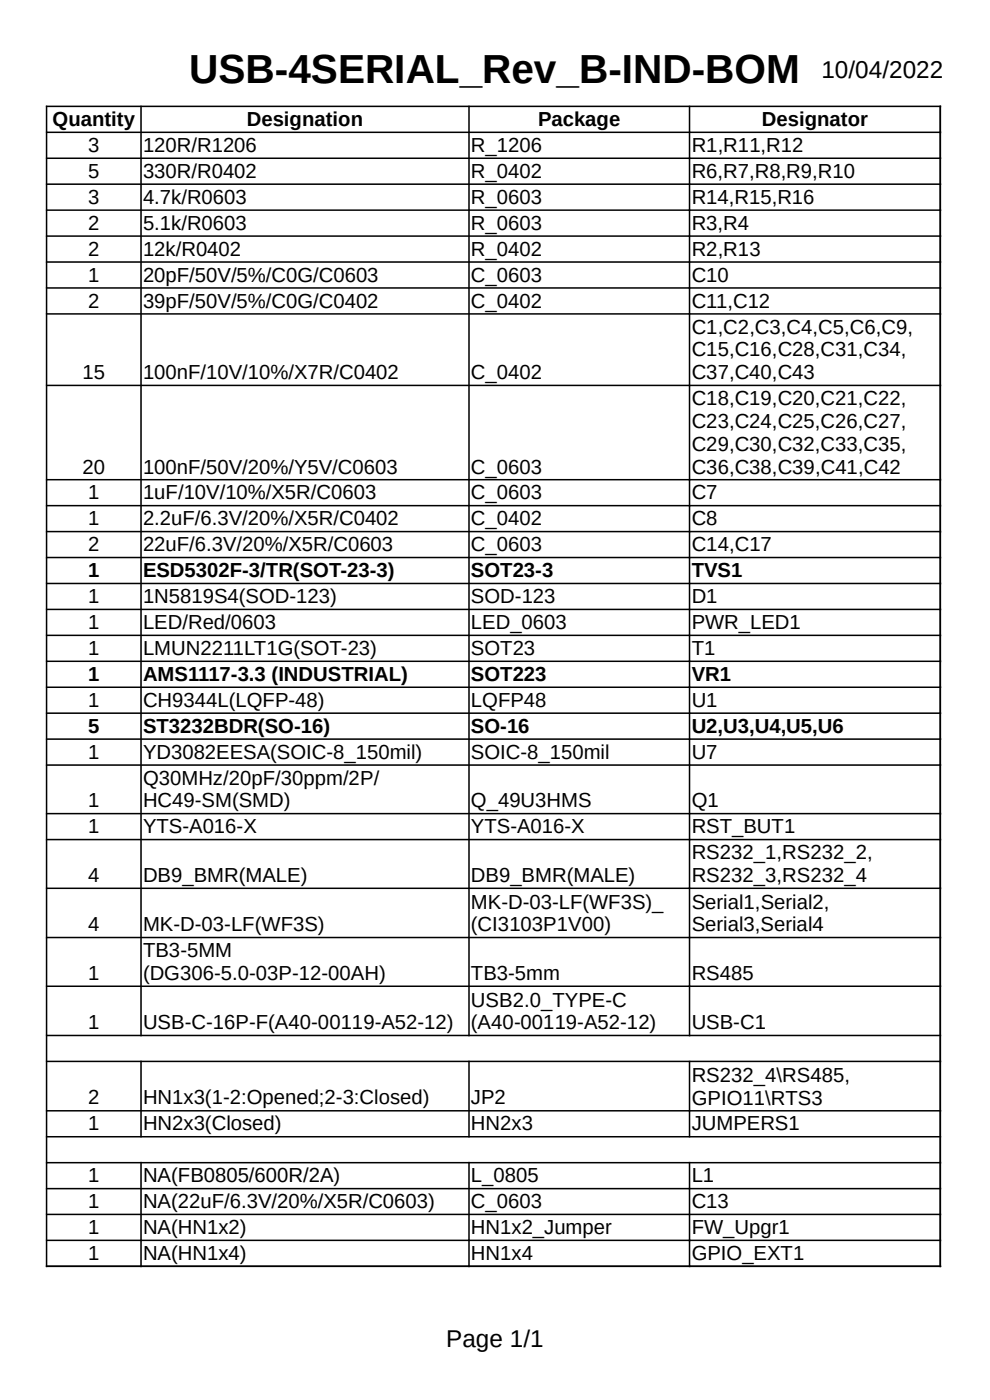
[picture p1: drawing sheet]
<svg xmlns="http://www.w3.org/2000/svg" width="210mm" height="297mm" viewBox="0 0 210 297" stroke-linecap="round" stroke-linejoin="round" font-family="sans-serif">
<defs><g id="words">
<text font-size="8.6" x="40.1" y="17.7">USB-4SERIAL_Rev_B-IND-BOM</text>
<g font-size="5.2">
<text x="174.2" y="16.5">10/04/2022</text>
<text x="94.7" y="285.8">Page 1/1</text>
</g>
<g font-size="4.3">
<text x="11.1" y="26.8">Quantity</text>
<text x="52.4" y="26.8">Designation</text>
<text x="114.1" y="26.8">Package</text>
<text x="161.6" y="26.8">Designator</text>
<text x="18.7" y="32.3">3</text>
<text x="30.3" y="32.3">120R/R1206</text>
<text x="99.9" y="32.3">R_1206</text>
<text x="146.7" y="32.3">R1,R11,R12</text>
<text x="18.7" y="37.8">5</text>
<text x="30.3" y="37.8">330R/R0402</text>
<text x="99.9" y="37.8">R_0402</text>
<text x="146.7" y="37.8">R6,R7,R8,R9,R10</text>
<text x="18.7" y="43.3">3</text>
<text x="30.3" y="43.3">4.7k/R0603</text>
<text x="99.9" y="43.3">R_0603</text>
<text x="146.7" y="43.3">R14,R15,R16</text>
<text x="18.7" y="48.8">2</text>
<text x="30.3" y="48.8">5.1k/R0603</text>
<text x="99.9" y="48.8">R_0603</text>
<text x="146.7" y="48.8">R3,R4</text>
<text x="18.7" y="54.3">2</text>
<text x="18.7" y="59.8">1</text>
<text x="30.3" y="54.3">12k/R0402</text>
<text x="30.3" y="59.8">20pF/50V/5%/C0G/C0603</text>
<text x="99.9" y="54.3">R_0402</text>
<text x="99.9" y="59.8">C_0603</text>
<text x="146.7" y="59.8">C10</text>
<text x="146.7" y="54.3">R2,R13</text>
<text x="18.7" y="65.3">2</text>
<text x="30.3" y="65.3">39pF/50V/5%/C0G/C0402</text>
<text x="99.9" y="65.3">C_0402</text>
<text x="146.7" y="65.3">C11,C12</text>
<text x="146.7" y="70.8">C1,C2,C3,C4,C5,C6,C9,</text>
<text x="146.7" y="75.6">C15,C16,C28,C31,C34,</text>
<text x="17.5" y="80.4">15</text>
<text x="30.3" y="80.4">100nF/10V/10%/X7R/C0402</text>
<text x="99.9" y="80.4">C_0402</text>
<text x="146.7" y="80.5">C37,C40,C43</text>
<text x="146.7" y="86">C18,C19,C20,C21,C22,</text>
<text x="146.7" y="90.8">C23,C24,C25,C26,C27,</text>
<text x="146.7" y="95.6">C29,C30,C32,C33,C35,</text>
<text x="17.5" y="100.5">20</text>
<text x="30.3" y="100.5">100nF/50V/20%/Y5V/C0603</text>
<text x="99.9" y="100.5">C_0603</text>
<text x="146.7" y="100.5">C36,C38,C39,C41,C42</text>
<text x="18.7" y="105.9">1</text>
<text x="30.3" y="105.9">1uF/10V/10%/X5R/C0603</text>
<text x="99.9" y="105.9">C_0603</text>
<text x="146.7" y="105.9">C7</text>
<text x="18.7" y="111.4">1</text>
<text x="30.3" y="111.4">2.2uF/6.3V/20%/X5R/C0402</text>
<text x="99.9" y="111.4">C_0402</text>
<text x="146.7" y="111.4">C8</text>
<text x="18.7" y="116.9">2</text>
<text x="30.3" y="116.9">22uF/6.3V/20%/X5R/C0603</text>
<text x="99.9" y="116.9">C_0603</text>
<text x="146.7" y="116.9">C14,C17</text>
<text x="18.7" y="122.4">1</text>
<text x="30.3" y="122.4">ESD5302F-3/TR(SOT-23-3)</text>
<text x="99.9" y="122.4">SOT23-3</text>
<text x="146.7" y="122.4">TVS1</text>
<text x="18.7" y="127.9">1</text>
<text x="30.3" y="127.9">1N5819S4(SOD-123)</text>
<text x="99.9" y="127.9">SOD-123</text>
<text x="146.7" y="127.9">D1</text>
<text x="18.7" y="133.4">1</text>
<text x="30.3" y="133.4">LED/Red/0603</text>
<text x="99.9" y="133.4">LED_0603</text>
<text x="146.7" y="133.4">PWR_LED1</text>
<text x="18.7" y="138.9">1</text>
<text x="30.3" y="138.9">LMUN2211LT1G(SOT-23)</text>
<text x="99.9" y="138.9">SOT23</text>
<text x="146.7" y="138.9">T1</text>
<text x="18.7" y="144.4">1</text>
<text x="18.7" y="150">1</text>
<text x="30.3" y="144.4">AMS1117-3.3 (INDUSTRIAL)</text>
<text x="30.3" y="150">CH9344L(LQFP-48)</text>
<text x="99.9" y="144.4">SOT223</text>
<text x="99.9" y="150">LQFP48</text>
<text x="146.7" y="144.4">VR1</text>
<text x="146.7" y="150">U1</text>
<text x="18.7" y="155.5">5</text>
<text x="30.3" y="155.5">ST3232BDR(SO-16)</text>
<text x="99.9" y="155.5">SO-16</text>
<text x="146.7" y="155.5">U2,U3,U4,U5,U6</text>
<text x="18.7" y="161">1</text>
<text x="30.3" y="161">YD3082EESA(SOIC-8_150mil)</text>
<text x="99.9" y="161">SOIC-8_150mil</text>
<text x="146.7" y="161">U7</text>
<text x="30.3" y="166.5">Q30MHz/20pF/30ppm/2P/</text>
<text x="18.7" y="171.3">1</text>
<text x="30.3" y="171.3">HC49-SM(SMD)</text>
<text x="99.9" y="171.3">Q_49U3HMS</text>
<text x="146.7" y="171.3">Q1</text>
<text x="18.7" y="176.8">1</text>
<text x="30.3" y="176.8">YTS-A016-X</text>
<text x="99.9" y="176.8">YTS-A016-X</text>
<text x="146.7" y="176.8">RST_BUT1</text>
<text x="146.7" y="182.3">RS232_1,RS232_2,</text>
<text x="18.7" y="187.1">4</text>
<text x="30.3" y="187.1">DB9_BMR(MALE)</text>
<text x="99.9" y="187.1">DB9_BMR(MALE)</text>
<text x="146.7" y="187.1">RS232_3,RS232_4</text>
<text x="18.7" y="197.6">4</text>
<text x="30.3" y="197.6">MK-D-03-LF(WF3S)</text>
<text x="99.9" y="192.7">MK-D-03-LF(WF3S)_</text>
<text x="99.9" y="197.6">(CI3103P1V00)</text>
<text x="146.7" y="192.7">Serial1,Serial2,</text>
<text x="146.7" y="197.6">Serial3,Serial4</text>
<text x="30.3" y="203.1">TB3-5MM</text>
<text x="18.7" y="207.9">1</text>
<text x="30.3" y="207.9">(DG306-5.0-03P-12-00AH)</text>
<text x="99.9" y="207.9">TB3-5mm</text>
<text x="146.7" y="207.9">RS485</text>
<text x="99.9" y="213.5">USB2.0_TYPE-C</text>
<text x="18.7" y="218.4">1</text>
<text x="30.3" y="218.4">USB-C-16P-F(A40-00119-A52-12)</text>
<text x="99.9" y="218.4">(A40-00119-A52-12)</text>
<text x="146.7" y="218.4">USB-C1</text>
<text x="146.7" y="229.5">RS232_4\RS485,</text>
<text x="18.7" y="234.3">2</text>
<text x="18.7" y="239.8">1</text>
<text x="30.3" y="234.3">HN1x3(1-2:Opened;2-3:Closed)</text>
<text x="30.3" y="239.8">HN2x3(Closed)</text>
<text x="99.9" y="234.3">JP2</text>
<text x="99.9" y="239.8">HN2x3</text>
<text x="146.7" y="239.8">JUMPERS1</text>
<text x="146.7" y="234.3">GPIO11\RTS3</text>
<text x="18.7" y="250.8">1</text>
<text x="30.3" y="250.8">NA(FB0805/600R/2A)</text>
<text x="99.9" y="250.8">L_0805</text>
<text x="146.7" y="250.8">L1</text>
<text x="18.7" y="256.3">1</text>
<text x="30.3" y="256.3">NA(22uF/6.3V/20%/X5R/C0603)</text>
<text x="99.9" y="256.3">C_0603</text>
<text x="146.7" y="256.3">C13</text>
<text x="18.7" y="261.8">1</text>
<text x="30.3" y="261.8">NA(HN1x2)</text>
<text x="99.9" y="261.8">HN1x2_Jumper</text>
<text x="146.7" y="261.8">FW_Upgr1</text>
<text x="18.7" y="267.3">1</text>
<text x="30.3" y="267.3">NA(HN1x4)</text>
<text x="99.9" y="267.3">HN1x4</text>
<text x="146.7" y="267.3">GPIO_EXT1</text>
</g>
</g></defs>
<g fill="none" stroke="#000" stroke-width=".32">
<path d="M9.7 22.6h189.9M9.7 28.1h189.9M9.7 33.6h189.9M9.7 39.1h189.9M9.9 22.4v246.4M29.9 22.4v197.4M99.5 22.4v197.4M146.3 22.4v197.4M199.5 22.4v246.4M9.7 44.6h189.9M9.7 50.1h189.9M9.7 55.6h189.9"/>
<path d="M9.7 61.1h189.9M9.7 66.6h189.9M9.7 81.8h189.9M9.7 101.8h189.9M9.7 107.3h189.9M9.7 112.8h189.9M9.7 118.3h189.9M9.7 123.8h189.9M9.7 129.3h189.9M9.7 134.8h189.9M9.7 140.3h189.9M9.7 145.8h189.9"/>
<path d="M9.7 151.3h189.9M9.7 156.8h189.9M9.7 162.3h189.9M9.7 172.6h189.9M9.7 178.1h189.9M9.7 188.4h189.9M9.7 198.9h189.9M9.7 209.2h189.9M9.7 219.7h189.9M9.7 225.2h189.9M9.7 235.6h189.9M29.9 225v16.3"/>
<path d="M99.5 225v16.3M146.3 225v16.3M9.7 241.1h189.9M9.7 246.6h189.9M9.7 252.2h189.9M9.7 257.6h189.9M29.9 246.5v22.3M99.5 246.5v22.3M146.3 246.5v22.3M9.7 263.1h189.9M9.7 268.6h189.9"/>
</g>
<use href="#words"/>
</svg>
